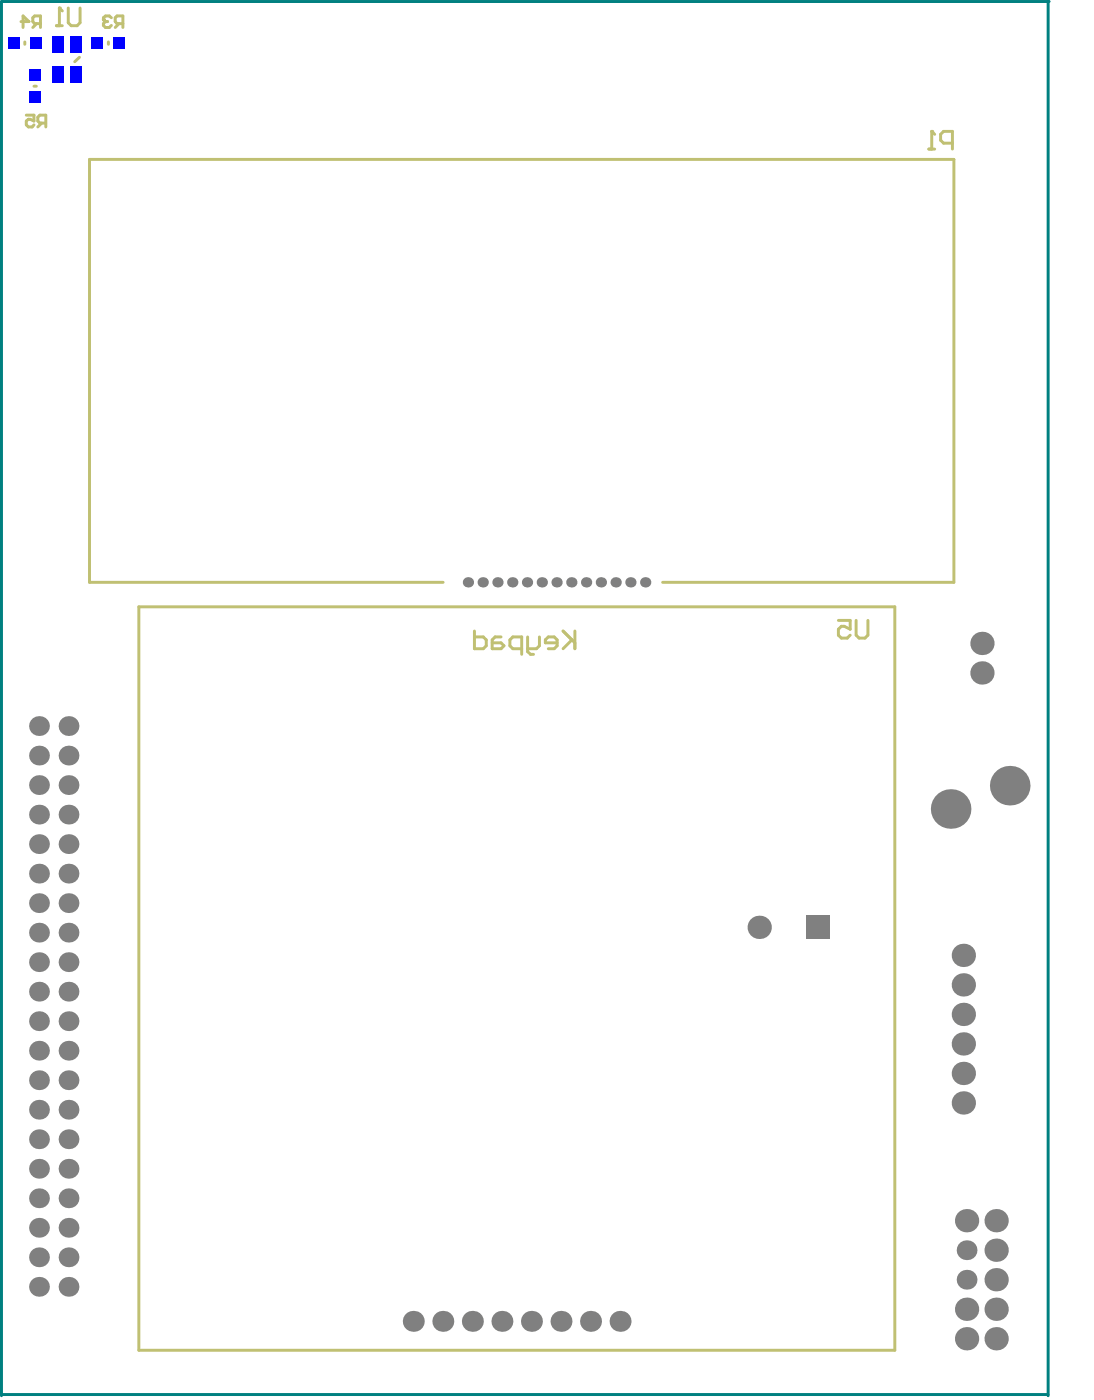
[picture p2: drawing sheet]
<svg xmlns="http://www.w3.org/2000/svg" width="313mm" height="401mm" viewBox="0 0 313 401" stroke-linecap="round" stroke-linejoin="round" font-family="sans-serif">
<circle cx="299.8" cy=".4" r=".42" fill="#008080"/>
<path d="M.4 399.5v-399.1h299.4v399.1M.8 399.2h299" fill="none" stroke="#008080" stroke-width=".84"/>
<path d="M7.1 12v.7M16.1 7.4h1.7M17 2.3v5.1M19.5 2.3v4.2l.9 .9h1.7l.8-.9v-4.2M22.7 16.4l-1.3 1.3M31 12v.7M7.5 33h2.2v1.6l-1.1-.5h-.5l-.6 .5v1.1l.6 .6h1.1l.5-.6M9.7 24.7h.7M11.9 35.2l-1.1 1.1M13.1 35.2h-1.7l-.6-.6v-1.1l.6-.5h1.7v3.3M39.7 173.7h216.2v212.8h-216.2zM126.7 166.7h-101.1v-121.1h247.2v121.1h-83.3" fill="none" stroke="#c0c073" stroke-width=".84"/>
<circle cx="17" cy="2.3" r=".42" fill="#c0c073"/>
<path d="M6 6.2h2.3l-1.7-1.6v3.3M10.5 6.8l-1.1 1.1M11.6 6.8h-1.7l-.5-.6v-1.1l.5-.5h1.7v3.3M17 2.3l.8 .8M31.9 5.1l-.6-.5h-1.1l-.6 .5v.6M34.1 6.8l-1.1 1.1M35.2 6.8h-1.7l-.5-.6v-1.1l.5-.5h1.7v3.3" fill="none" stroke="#c0c073" stroke-width=".84"/>
<circle cx="29.6" cy="5.7" r=".42" fill="#c0c073"/>
<path d="M29.6 5.7l.6 .5M30.2 6.2h.6M30.2 6.2l-.6 .6v.5l.6 .6h1.1l.6-.6M266.5 37.6v5.1M265.7 42.7h1.6M272.4 41h-2.5l-.9-.9v-1.7l.9-.8h2.5v5.1" fill="none" stroke="#c0c073" stroke-width=".84"/>
<circle cx="266.5" cy="37.6" r=".42" fill="#c0c073"/>
<path d="M266.5 37.6l.8 .8M239.8 177.6h3.4v2.5l-1.7-.8h-.9l-.8 .8v1.7l.8 .9h1.7l.9-.9M244.9 177.6v4.2l.8 .9h1.7l.9-.9v-4.2M135.7 180.6v5.1h2.5l.9-.8v-1.7l-.9-.9h-2.5M143.3 182.3h-1.7l-.8 .9v2.5h2.5l.9-.8-.9-.9h-2.5M149.2 185.7h-2.5l-.9-.8v-1.7l.9-.9h2.5v5M150.9 182.3v4.2l.9 .8h.8M154.3 182.3v2.6l-.9 .8h-2.5M159.4 184h-3.4v-.8l.8-.9h1.7l.9 .9v1.7l-.9 .8h-1.7M161.1 180.6l3.3 3.4M163.6 183.2l-2.5 2.5M164.4 180.6v5.1" fill="none" stroke="#c0c073" stroke-width=".84"/>
<g fill="#808080">
<circle cx="142.3" cy="166.7" r="1.48"/>
<circle cx="155" cy="166.7" r="1.48"/>
<circle cx="163.4" cy="166.7" r="1.48"/>
<circle cx="176.1" cy="166.7" r="1.48"/>
<circle cx="11.2" cy="368.4" r="2.83"/>
<circle cx="19.6" cy="368.4" r="2.83"/>
<circle cx="11.2" cy="359.9" r="2.83"/>
<circle cx="19.6" cy="359.9" r="2.83"/>
<circle cx="11.2" cy="351.5" r="2.83"/>
<circle cx="19.6" cy="351.5" r="2.83"/>
<circle cx="11.2" cy="334.6" r="2.83"/>
<circle cx="19.6" cy="334.6" r="2.83"/>
<circle cx="11.2" cy="326.1" r="2.83"/>
<circle cx="19.6" cy="326.1" r="2.83"/>
<circle cx="11.2" cy="309.2" r="2.83"/>
<circle cx="19.6" cy="309.2" r="2.83"/>
<circle cx="11.2" cy="300.8" r="2.83"/>
<circle cx="19.6" cy="300.8" r="2.83"/>
<circle cx="11.2" cy="283.9" r="2.83"/>
<circle cx="19.6" cy="283.9" r="2.83"/>
<circle cx="19.6" cy="275.4" r="2.83"/>
<circle cx="11.2" cy="275.4" r="2.83"/>
<circle cx="19.6" cy="258.5" r="2.83"/>
<circle cx="11.2" cy="258.5" r="2.83"/>
<circle cx="19.6" cy="250.1" r="2.83"/>
<circle cx="11.2" cy="250.1" r="2.83"/>
<circle cx="19.6" cy="241.6" r="2.83"/>
<circle cx="11.2" cy="241.6" r="2.83"/>
<circle cx="19.6" cy="233.2" r="2.83"/>
<circle cx="11.2" cy="233.2" r="2.83"/>
<circle cx="19.6" cy="224.7" r="2.83"/>
<circle cx="11.2" cy="224.7" r="2.83"/>
<circle cx="19.6" cy="216.3" r="2.83"/>
<circle cx="11.2" cy="216.3" r="2.83"/>
<circle cx="118.2" cy="378.2" r="3"/>
<circle cx="126.7" cy="378.2" r="3"/>
<circle cx="143.6" cy="378.2" r="3"/>
<circle cx="152" cy="378.2" r="3"/>
<circle cx="138.1" cy="166.7" r="1.48"/>
<circle cx="146.5" cy="166.7" r="1.48"/>
<circle cx="150.7" cy="166.7" r="1.48"/>
<circle cx="159.2" cy="166.7" r="1.48"/>
<circle cx="177.4" cy="378.2" r="3"/>
<circle cx="168.9" cy="378.2" r="3"/>
<circle cx="167.6" cy="166.7" r="1.48"/>
<circle cx="171.9" cy="166.7" r="1.48"/>
<circle cx="180.3" cy="166.7" r="1.48"/>
<circle cx="184.5" cy="166.7" r="1.48"/>
<circle cx="276.5" cy="383.2" r="3.3"/>
<circle cx="284.9" cy="383.2" r="3.3"/>
<circle cx="276.5" cy="349.4" r="3.3"/>
<circle cx="284.9" cy="349.4" r="3.3"/>
<circle cx="284.9" cy="357.9" r="3.3"/>
<circle cx="284.9" cy="366.3" r="3.3"/>
<circle cx="276.5" cy="357.9" r="2.83"/>
<circle cx="276.5" cy="366.3" r="2.83"/>
<circle cx="275.5" cy="298.8" r="3.3"/>
<circle cx="275.5" cy="307.3" r="3.3"/>
<circle cx="275.5" cy="273.5" r="3.3"/>
<circle cx="275.5" cy="281.9" r="3.3"/>
<circle cx="288.8" cy="224.9" r="5.7"/>
<circle cx="280.9" cy="192.6" r="3.3"/>
<circle cx="11.2" cy="343" r="2.83"/>
<circle cx="19.6" cy="343" r="2.83"/>
<circle cx="11.2" cy="317.7" r="2.83"/>
<circle cx="19.6" cy="317.7" r="2.83"/>
<circle cx="11.2" cy="292.3" r="2.83"/>
<circle cx="19.6" cy="292.3" r="2.83"/>
<circle cx="19.6" cy="267" r="2.83"/>
<circle cx="11.2" cy="267" r="2.83"/>
<circle cx="11.2" cy="207.8" r="2.83"/>
<circle cx="19.6" cy="207.8" r="2.83"/>
<circle cx="276.5" cy="374.8" r="3.3"/>
<circle cx="284.9" cy="374.8" r="3.3"/>
<circle cx="275.5" cy="290.4" r="3.3"/>
<circle cx="275.5" cy="315.7" r="3.3"/>
<circle cx="280.9" cy="184.2" r="3.3"/>
<circle cx="135.1" cy="378.2" r="3"/>
<circle cx="133.8" cy="166.7" r="1.48"/>
<circle cx="160.5" cy="378.2" r="3"/>
<circle cx="217.2" cy="265.5" r="3.3"/>
<circle cx="271.9" cy="231.6" r="5.7"/>
</g>
<path d="M230.7 262.1h6.7v6.6h-6.7z" fill-rule="evenodd" fill="#808080"/>
<g fill="#00f">
<path d="M20 19.1h3.4v4.6h-3.4z" fill-rule="evenodd"/>
<path d="M20 10.3h3.4v4.7h-3.4z" fill-rule="evenodd"/>
<path d="M26 10.7h3.4v3.3h-3.4z" fill-rule="evenodd"/>
<path d="M32.4 10.7h3.3v3.3h-3.3z" fill-rule="evenodd"/>
<path d="M8.4 25.9h3.3v3.4h-3.3z" fill-rule="evenodd"/>
<path d="M15 19.1h3.4v4.6h-3.4z" fill-rule="evenodd"/>
<path d="M8.4 19.7h3.3v3.4h-3.3z" fill-rule="evenodd"/>
<path d="M15 10.3h3.4v4.7h-3.4z" fill-rule="evenodd"/>
<path d="M8.7 10.7h3.4v3.2h-3.4z" fill-rule="evenodd"/>
<path d="M2.4 10.7h3.3v3.2h-3.3z" fill-rule="evenodd"/>
</g>
</svg>
